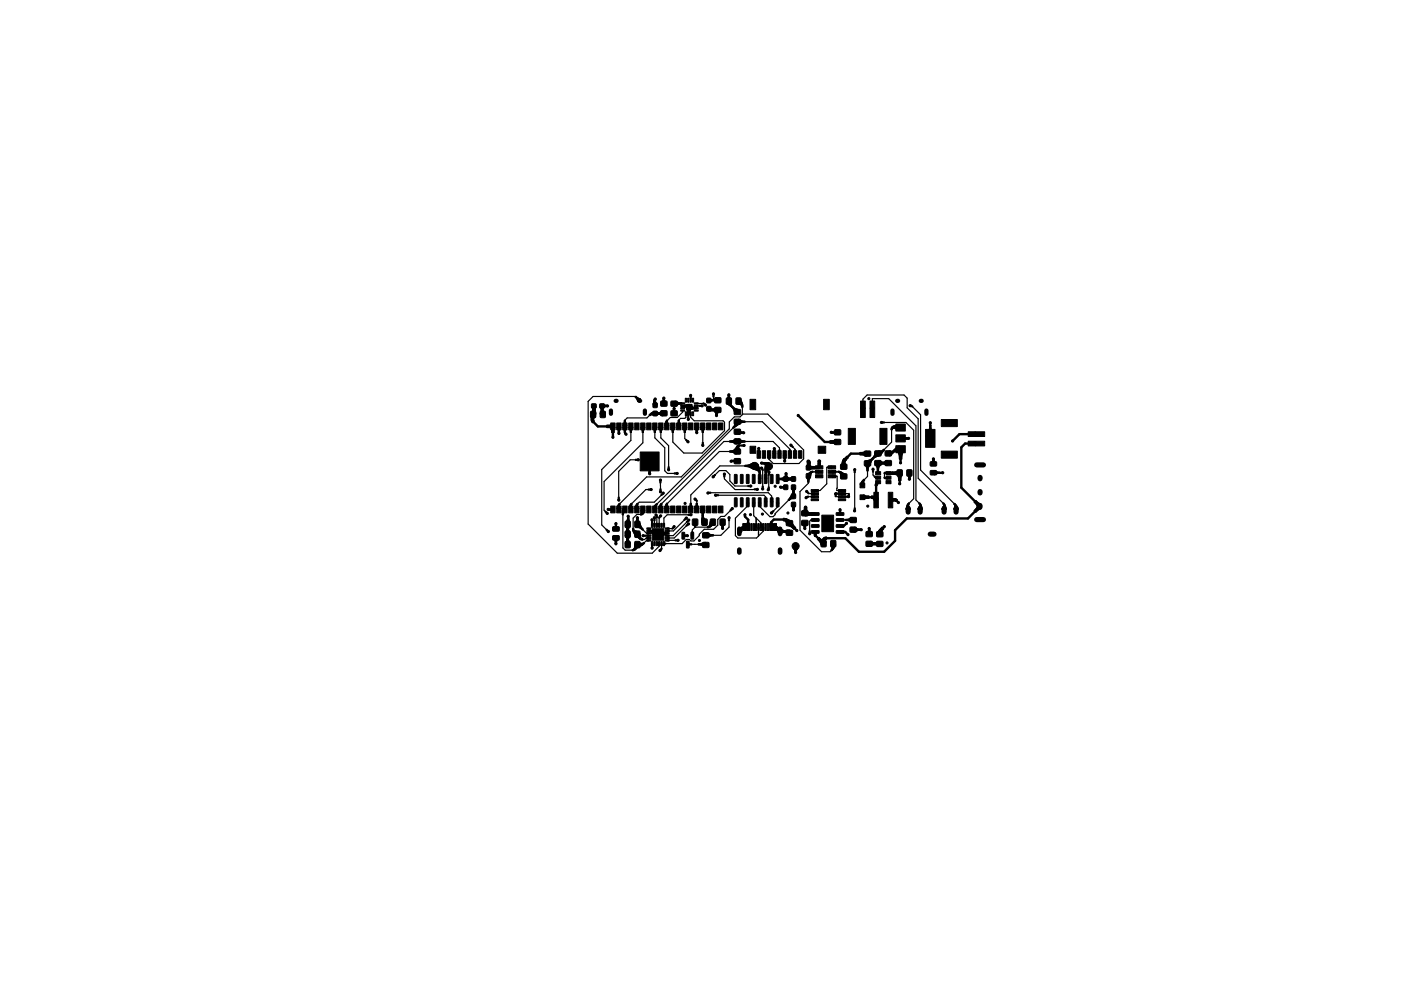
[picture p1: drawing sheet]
<svg xmlns="http://www.w3.org/2000/svg" width="297mm" height="210mm" viewBox="0 0 297 210" stroke-linecap="round" stroke-linejoin="round" font-family="sans-serif">
<path d="M129.5 87.1v.7M130.5 85h.2M135.5 85h.2M136.7 87.1v.7M189.2 87.1v.7M190.2 85h.2M195.2 85h.2M196.4 87.1v.7" fill="none" stroke="#000" stroke-width=".9"/>
<g fill="#000" stroke="#000" stroke-width=".21">
<path d="M125.9 85.9l.4 .4-.1 1.2h-.5l-.2-1.1zM125.8 87.6l.5 .6a1.07 1.07 0 0 0-.3 1.1l-.4 .4-.3-.6-.1-.9zM125.7 86.3h.5l.1 1.6-.6 .3-.3-.7a1.23 1.23 0 0 0 .3-1.2zM125.3 87.3h1v1.3h-1zM125.4 85.7h1v.8h-1zM127.6 85.9l.5 .4-.3 1.2h-.3l-.3-1.2zM127.5 86.3h.3l.1 .7 .3 .6-.3 .6-.7-.4zM127.4 86.1l.6-.3 .8 .2v.2l-.8 .3zM127.2 85.7h.9v.8h-.9zM127.3 87.3h1v1.3h-1zM128.2 86l.5-.1 .2 .2-.2 .2h-.5zM129.5 89.7h.9v1.5h-.9z"/>
<path d="M128.7 90.2l1-.1 .5 .4-.5 .4-1-.2zM129.9 90.2l.5 .5-.2 1.1h-.5l-.2-1.1zM130.8 89.7h.9v1.5h-.9zM131.2 90.2l.4 .5-.3 1.1h-.2l-.3-1.1zM131.1 91.3h.2l.1 .6-.2 .2-.2-.2zM132 89.7h1v1.5h-1zM132.4 89.2h.2l.3 1.1-.4 .4-.4-.4zM132.4 91.6h.2l.2 .6h-.3zM132.5 90.2l.4 .5-.3 1.1h-.2l-.3-1.1zM133.3 89.7h.9v1.5h-.9zM133.8 90.2l.4 .5-.3 1.1h-.3l-.3-1.1zM134.6 89.7h.9v1.5h-.9z"/>
<path d="M134.8 84.1l1 .5v.6h-.6l-.5-1zM134.7 97.4h.5l.2 .2-.2 .2-.5-.1zM135.7 95.9h4v4h-4zM135.8 89.7h1v1.5h-1zM136.3 90.2l.4 .5-.3 1.1h-.2l-.3-1.1zM137.1 89.7h.9v1.5h-.9zM137.7 97.2l.2 2.7-.1 .5-.1 .2-.2-.3zM137.6 99.9h.3v.5l-.1 .2-.3-.2zM138.4 89.7h.9v1.5h-.9zM138.5 87.3h.8v.9h-.8zM138.5 85.5h.8v.9h-.8zM137.6 88l1.1-.7 .4 .4-.4 .5a.7 .7 0 0 0-.9 0z"/>
<path d="M138.8 84.6l.2 .1a.94 .94 0 0 0 .3 1.1l-.4 .4-.4-.4 .1-.9zM138.8 90.2l.5 .5-.3 1.1h-.3l-.3-1.1zM138.7 84.7l.2-.2 .2 .3-.1 .5h-.2zM138.7 87.7l.4-.4 1.1 .3v.3l-1.1 .3zM139.6 89.7h1v1.5h-1zM140.1 90.2l.4 .5-.3 1.1h-.2l-.3-1.1zM139.1 87.6l.6-.1 .8-.3 .5 .5-.5 .5-1.4-.3zM140.7 84.3l.3 .3-.1 .5h-.3v-.6zM140.6 84.5h.3l.2 .7-.3 .7-.4-.7zM140.9 89.7h.9v1.5h-.9zM140.1 85.1h1.3v1h-1.3zM140.1 87.2h1.3v1h-1.3z"/>
<path d="M141.4 89.1l.2 .2a.77 .77 0 0 0 .2 1l-.4 .4-.4-.4zM141.6 99.1h.3l.1 .5-.2 .2-.2-.2zM142.2 89.7h.9v1.5h-.9zM142.6 90.2l.5 .5-.3 1.1h-.3l-.3-1.1zM142.8 86.6l.2 .1 .1 .4-.2 .8-.2-1zM142.7 86.7l.2-.1 .2 .2-.1 .5h-.2zM143.1 85.1l1.4 .4v.2l-.7 .1-.6 .3-.6-.4zM142.3 85.1h1.2v1.1h-1.2zM142.3 87.2h1.2v1h-1.2zM143.5 89.7h.9v1.5h-.9zM143.8 89.2h.2l.3 1.1-.4 .4-.4-.4zM144.3 87h.9v.2h-.9z"/>
<path d="M144.3 86.5h.9v.2h-.9zM144.3 86h.9v.2h-.9zM144.3 85.5h.9v.2h-.9zM144.7 89.7h1v1.5h-1zM145.2 90.2l.4 .5-.3 1.1h-.2l-.3-1.1zM145.3 84.5h.3v.8h-.3zM145.3 87.4h.3v.8h-.3zM145.4 93.4l.1-.2 .5 .3v.3h-.3zM145.6 85.8h1.1v1.1h-1.1zM145.8 84.5h.3v.8h-.3zM145.8 87.4h.3v.8h-.3zM146 89.7h.9v1.5h-.9z"/>
<path d="M145.8 88.4h.3v.5l-.2 .2-.2-.2zM145.8 87.9l.2-.2 .1 .1v.2zM144.6 86l1.6-.2 .2 .7-.7 .2-.5-.4-.4-.2-.2 .1 .1-.1zM146.3 84.5h.3v.8h-.3zM146.3 87.4h.3v.8h-.3zM145.6 86.3l.7-.2 .2 .7-.4 .4v.6h-.3zM145.6 86.3l.7-.2 .2 .7a1.28 1.28 0 0 0-.4 1.2l-.3-.1zM145.6 86.3l.7-.2 .2 .7-.4 .5-.2 .5h.2l-.1 .2-.1-.2-.1 .1zM146.4 83.8l.2 .2-.1 .5h-.2l-.1-.5zM145.6 86.4l.7-.3 .2 .7-.4 .5v.3zM145.9 86.2l.7-.2 .4 .4 .6 .1v.2l-1.4 .2zM146.8 84.5h.3v.8h-.3z"/>
<path d="M146.8 87.4h.3v.8h-.3zM147.2 85.5h.8v.2h-.8zM147.2 86h.8v.2h-.8zM147.2 86.5h.8v.2h-.8zM147.2 87h.8v.2h-.8zM147.3 89.7h.9v1.5h-.9zM147.7 90.2l.4 .5-.2 1.1h-.3l-.3-1.1zM147.6 91.2h.3v.5l-.2 .2-.2-.2zM148.5 89.7h1v1.5h-1zM148.3 86l.5-.1 .2 .2-.2 .2-.5-.1zM149 90.2l.4 .5-.3 1.1h-.2l-.3-1.1zM148.9 93.9h.2l.1 .5-.2 .2-.2-.2z"/>
<path d="M149.1 85.5l.5 .2v.3h-.2zM149.8 89.7h.9v1.5h-.9zM149.9 84.5h.8v.9h-.8zM149.9 86.3h.8v.9h-.8zM150.1 85l.5-.4 .7 .2v.2l-.6 .2zM150.1 86.6l.6-.1 .3 .3h.5v.3l-1.3 .1zM151.1 89.7h.9v1.5h-.9zM151.3 83.5l.2 .2-.1 .5h-.2l-.1-.5zM151.3 84.8l.4-.1 .7 .2-.7 .3-.4-.2zM150.6 86.8h.6l.7-.3 .6 .5-.6 .5-.7-.3-.6-.1zM151.8 87.5h.2l.1 .6-.2 .2-.2-.2zM151.6 87.2l.7-.5v.8l-.2 .2-.1 .5h-.2z"/>
<path d="M152.3 89.7h1v1.5h-1zM151.6 84.4h1.2v1h-1.2zM151.6 86.5h1.2v1h-1.2zM154 84.5h1v1.2h-1zM154.5 83.7l.2 .2v.5h-.3l-.1-.5zM154.4 83.8a.46 .46 0 0 1 .4 .6l.1 .3-.4 .7-.4-.7zM154.5 84.8l.6 .5-.1 .5 .4 .5-.2 .2-1.2-1.1zM155.1 97.7h.5v.3l-.5 .1-.2-.2zM155.1 86.4l.2-.2 .5 .4 .7 .3v.7h-.7l-.3-.7zM154.9 97.8l.4-.2 1.3 .2-1.5 .1zM155.7 97.3h1.3v1h-1.3zM155.7 95.3h1.3v1h-1.3z"/>
<path d="M156.1 84.5h1v1.2h-1zM154.7 93.5h.6l.8-.4 .5 .5-.5 .6-1.4-.4zM156 89.5l.6-.5 .7 .3 .6 .1v.2l-.6 .1-.7 .3zM156 93.6l.6-.5 .7 .4 .7 .1a.42 .42 0 0 1-.7 .3l-.7 .3zM154.7 95.7l.7-.1 .7-.3 .5 .5-.5 .5-.7-.3-.7-.1zM155.8 89.6l.6-.4 .4 .6-1.2 1-.2-.1 .4-.5zM155.7 91.1h1.3v1h-1.3zM155.7 93.1h1.3v1.1h-1.3zM155.7 86.9h1.3v1h-1.3zM155.7 89h1.3v1h-1.3zM156.1 91.5l.8-.2 .2 .3 .6 .1v.2l-1.2 .2zM156.3 94.6l.6-.2v.2a.54 .54 0 0 0-.1 .9l-.5 .6-.5-.6z"/>
<path d="M156.4 84.9h.7l.4 1.1v.4h-.2a.85 .85 0 0 0-.9-.8zM157.1 91.7l.5-.1 .2 .2-.2 .2-.5-.1zM157.1 94.4l.6-.1 .2 .2-.2 .2h-.6zM159 94.7h1.2v1.5h-1.2zM159 84.7h1.2v2.2h-1.2zM157.9 98.7l.9-.1 .9-.4 .7 .7-.7 .6-.9-.4-.9-.1zM159.8 98.6h.9l.5 1.4v.5h-.2a1.11 1.11 0 0 0-1.2-.9zM160.5 95.6h.7v1.6h-.7zM160.9 95l.2 .2-.1 .6h-.3v-.6zM160.7 95.5h.3l.2 .8-.3 .3-.3-.3zM161.4 98.2l.2-.2 .5 .1v.3h-.5zM161.6 95.6h.7v1.6h-.7z"/>
<path d="M161.4 99.2h.3l.1 .6h-.2zM161.5 98.1l1.5 .1 .3 1-1-.3a.76 .76 0 0 0-.8-.5zM162.7 95.6h.7v1.6h-.7zM163.1 96.3l.3 .3-.2 .8h-.3l-.1-.8zM162.3 98.7h1v.9l-.6 .3-.2 .8h-.3v-1.2zM163.8 95.6h.7v1.6h-.7zM164.2 95.1l.2 .2-.1 .5h-.3v-.5zM164 95.5h.3l.2 .8-.3 .3-.3-.3zM164.9 95.6h.7v1.6h-.7zM165.1 95.5h.3l.2 .8-.3 .3-.3-.3zM166 95.6h.7v1.6h-.7zM166.4 96.3l.3 .3-.2 .8h-.3l-.1-.8z"/>
<path d="M166.2 97.2h.3l.1 .5-.2 .2-.2-.2zM167.1 95.6h.7v1.6h-.7zM167.3 95.5h.3l.2 .8-.3 .3-.3-.3zM167.6 94.4h.3l.3 .4-.2 .2-.4-.4zM168.2 95.6h.7v1.6h-.7zM168.4 95.5h.3l.2 .8-.3 .3-.3-.3zM169.3 95.6h.7v1.6h-.7zM171 98.8h.8v.9h-.8zM171.4 97.7l.3 .3-.1 .7h-.5v-.7zM171.2 98.1l.4-.4 .2 .4v.9l-.4 .5-.4-.5 .3-.5zM171.2 99.2l.4-.4 1.1 .2v.5l-1.1 .1zM171.2 100.5l.9-.5h.3v.2a.95 .95 0 0 0-.6 .9h-.6z"/>
<path d="M173.5 94.7h1.6v1.5h-1.6zM172.8 100l.8-.2 .2 .3-.3 .3-.7-.2zM173.7 97.7l.3 .3-.1 .7h-.5v-.7zM172.8 99l.7-.1 .3 .2-.2 .4h-.8zM173.4 98.2l.5 .1 .1 .7-.3 .3-.3-.3zM172.9 99.8h1.6v.6h-1.6zM172.9 98.8h1.6v.7h-1.6zM174.6 84.7h1.2v2.2h-1.2zM175.5 99l.8-.1 .2 .2-.3 .3-.7-.1zM176.1 91.7l.2-.2 .6 .1v.2l-.6 .1zM176.2 100.1l.3-.3 .8 .2v.2l-.8 .2zM175.6 98.8h1.6v.7h-1.6z"/>
<path d="M175.6 99.8h1.6v.6h-1.6zM176 93.5l1.3-.2 .6 .5-.6 .5-1.3-.3zM176.2 91.8l.1-.2 .3 .1 .4-.1 .8 .1-1.2 .3zM177.7 100l.5 .1 .9 .4v.8h-.8a.83 .83 0 0 0-.6-1.1zM177 91.2h1.2v1h-1.2zM177 93.3h1.2v1h-1.2zM178.3 98.5h1.2v1h-1.2zM179 97.3l.3 .4a.83 .83 0 0 0 .1 1.1l-.5 .5-.5-.5 .2-1zM178.8 97.5l.4-.1-.1 1h-.5zM179 97.3l.5-.5 .4 .3-.5 .6h-.4zM179.9 90.9h1.5v3.4h-1.5zM181 99.7l.2-.2 .2 .2-.1 .6h-.2z"/>
<path d="M182.5 85.1h1v3.5h-1zM182.8 85.4h.3l.3 1.2-.4 .5-.5-.5zM183.3 97.8h1.3v1h-1.3zM183.3 95.7h1.3v1.1h-1.3zM182.3 96l1.4-.3 .5 .5-.5 .6-1.4-.3zM183.9 98l.5 .5-.3 .8-.1 .6h-.2l-.1-.6-.3-.8zM184.5 85.1h1v3.5h-1zM184.8 85.4h.3l.3 1.2-.4 .5-.5-.5zM185.1 99.4l.2 .2-.1 .6h-.2l-.1-.6zM183.8 97.7l.7-.1 .5-.5 .2 .2-.8 1.3-.7-.1zM186.1 98l.6 .5-.4 .7v.7h-.3l-.2-1a.35 .35 0 0 1-.2-.3 .35 .35 0 0 1 .3-.3zM186 99.5h.3l.2 .7-.3 .4-.3-.3z"/>
<path d="M185.6 96h.7v.7l-.7 .3-.5 .4-.2-.2 .4-.4zM185.9 98.2l.3-.3a.7 .7 0 0 1 .9 .2h.6v.3h-.6l-.7 .4zM186.6 90.9h1.5v3.4h-1.5zM185.5 95.7h1.3v1h-1.3zM185.5 97.7h1.3v1.1h-1.3zM186.8 89.6l.2-.2 .5 .1v.2l-.5 .1zM186.3 95.7h.6l.4-.4 .2 .2-1.1 1.2-.6-.5zM187.7 97.7h1.3v1.1h-1.3zM187.7 95.7h1.3v1h-1.3zM186.7 98.1h.6l.8-.4 .5 .5-.5 .6-.8-.4h-.6zM188.6 95.7a.76 .76 0 0 0 1-.2l.2 .1-1.2 1.1-.6-.5zM189.9 94.6h2v1.5h-2z"/>
<path d="M189.9 92.3h2v1.5h-2zM189.9 90h2v1.5h-2zM190.3 99.7h1v1.3h-1zM189.1 100.1h.8l.6-.2 .5 .4-.5 .6-1.4-.3zM189.1 90.6l1.5-.6 .7 .7-.7 .7a1.65 1.65 0 0 0-1.3-.5l-.1 .3h-.3zM189.8 95.2l.8-.6 .7 .7-.7 .7a.98 .98 0 0 0-1.4 .2l-.1-.2zM189.8 95.2l.8-.6 .7 .7-.7 .7-.7-.2-.7 .4-.1-.2zM190.9 94.9l.7 .7-.3 .8-.1 1h-.5l-.1-1-.3-.8zM190.6 93l.9-.5 .4 .3 .7 .1v.2l-.7 .1-.4 .3zM192.3 99.7h1v1.3h-1zM192 92.9l.5-.1 .2 .2-.2 .2-.5-.1zM192.8 86.1l.2-.2 .6 .3-.2 .2z"/>
<path d="M196.2 91.1h2v3.8h-2zM197.2 89.6l.2 .2v.5h-.3l-.1-.5zM197.1 90.2h.3l.1 1.1 .6 1.3-.9 .9-.9-.9a4.5 4.5 0 0 0 .8-2.4zM197.3 98h1.1l.2 .2v.6l-.2 .1h-1l-.2-.2zM197.9 97.2l.2 .3-.1 .5h-.2l-.1-.6zM197.8 97.4h.2l.2 .7-.3 .6-.3-.6zM197.7 100.3l.4-.4 1.2 .3v.2l-1.2 .3zM199.6 95.7h3.4v1.5h-3.4zM199.6 89h3.4v1.5h-3.4zM205.3 93.6h3.5v1h-3.5zM205.3 91.6h3.5v1h-3.5zM205.6 91.9l1.2-.2 .5 .4-.5 .5-1.2-.2z"/>
<path d="M205.6 93.9l1.2-.2 .5 .4-.5 .5-1.2-.2zM128.2 108.6l.2-.2 .4 .3v.3h-.3zM128.5 112.4l.1-.1 .5 .3v.3l-.3-.1zM128.8 108.1l.3-.2 .5 .1v.2l-.6 .1zM129.5 107.4h.9v1.4h-.9zM128.9 108.2l.1-.2h.5l.6 .1-.9 .2zM130.6 113.9l.4 .5-.3 1a.45 .45 0 0 1-.3-.7l-.2-.3zM130.6 111l.2 .2-.1 .5h-.2l-.1-.5zM130.5 111.1h.2l.1 .7-.2 .6-.2-.6zM130.5 114.8h.2l.1 .5-.2 .2-.2-.2zM130.8 107.4h.9v1.4h-.9zM129.9 111.8l1.3-.1 .1 .3v.6l-.2 .1h-1.1l-.1-.2z"/>
<path d="M129.9 113.7l1.3-.1 .1 .3v.6l-.2 .1h-1.1l-.1-.2zM131.1 105.5h.2l.1 .5-.2 .2-.2-.2zM131.3 106.8l.2 .2-.1 .3 .2 .6-.4 .4-.4-.4zM132 107.4h1v1.4h-1zM132.6 112.7h1v1.3h-1zM132.6 114.9h1v1.3h-1zM132.6 110.6h1v1.3h-1zM132.1 107.9h.6l-.1 .6-.3 .3-.1 .4h-.3zM133.2 109.4l.2 .2-.1 .5h-.2l-.1-.5zM133 113.9h.2l.1 .7 .3 .7-.5 .5-.5-.5 .3-.7zM133 111.7h.2l.1 .7 .3 .7-.5 .5-.5-.5 .3-.7zM133.3 107.4h.9v1.4h-.9z"/>
<path d="M133.1 109.6h.2l.3 1.5-.6 .4-.4-.6 .4-.6zM133.1 113.1l.3 .2a.69 .69 0 0 1-.1 1l-.1 .7h-.2l-.1-.8a.59 .59 0 0 1-.1-.9zM133.1 111l.3 .3a.69 .69 0 0 1-.1 .9l-.1 .7h-.2l-.1-.8a.59 .59 0 0 1-.1-.8zM133.8 106.8l.2 .1-.1 .4 .3 .6-.4 .4-.5-.4zM134.1 112.1h.2a.89 .89 0 0 0 1 .7v.8l-.7-.1-.4-.9zM134.6 112.7h1v1.3h-1zM134.6 114.9h1v1.3h-1zM134.6 110.6h1v1.3h-1zM134.6 107.4h.9v1.4h-.9zM135.1 106.8l.2 .1-.1 .4 .2 .6-.4 .4-.4-.4zM135.1 109.7l.2 .2v.6h-.3l-.1-.6zM135 109.8h.3v.7l.3 .4-.5 .6-.4-.6 .2-.4z"/>
<path d="M134.9 113.1l.8 .1a1.05 1.05 0 0 0 .5 1.1l.1 .3-.4-.1-.9-.6zM134.8 115.5l.6-.5 .3 .2a.62 .62 0 0 0 .8-.1l.2 .1-.2 .2-1.1 .7zM134.6 115.4l.7-.1 .1 .8-.3 .2a1.15 1.15 0 0 1-1 .5v-.2a.89 .89 0 0 0 .5-1.2zM134.9 111.1l.8-.1 .7 1.3-.2 .2-.5-.4-.7-.3zM135.8 107.4h1v1.4h-1zM136.3 107.9l.4 .4-.4 .8-.5 .2v-.3l.2-.2-.1-.5zM136.4 113.5h.6v.3l-.6 .1-.2-.2zM137.1 107.4h.9v1.4h-.9zM137.2 114.6h.4l-.1 .2h-.3zM137.2 113l.4 .1-.4 .2zM137.2 114l.4 .1-.4 .2zM137.2 113.5l.4 .1-.4 .2z"/>
<path d="M137.6 112.1l.1 .5h-.3zM137.5 112.6l.5-.1v.3zM137.5 112.2l.2-.1a.7 .7 0 0 0 .9 .5l1.4 1-1.7-.4-.1-.2a.83 .83 0 0 1-.8-.8zM137.4 112.2h.3l-.1 .5zM137.2 114.5h.8v.3h-.8zM137.2 114h.8v.3h-.8zM137.2 113.5h.8v.3h-.8zM137.2 113h.8v.3h-.8zM137.2 112.5h.8v.3h-.8zM137.2 112h.8v.3h-.8zM137.5 103.7h.5l.2 .2-.2 .2-.5-.1zM138.2 110.2l.2 .2v.5h-.3l-.1-.5z"/>
<path d="M138.3 115.3l.1 .4h-.3zM138.3 112.2h2.4v2.4h-2.4zM138.1 111l.3 .1v.8h-.3zM138.1 114.9h.3v.9l-.3-.1zM138.4 107.4h.9v1.4h-.9zM138.1 111.1h.3l-.1 .4zM138.1 115.7h.3l.1 .5-.2 .2-.2-.2zM138.7 109.7l.2 .2v.6h-.3l-.1-.5zM138.6 111l.3 .1v.8h-.3zM138.6 114.9h.3v.9l-.3-.1zM138.6 111.1h.3l-.1 .4zM139.2 106.9l.2 .1a.64 .64 0 0 0-.1 .9l-.5 .4-.4-.4z"/>
<path d="M139 109.2h.3l.1 .6h-.2zM139.1 111l.3 .1v.8h-.3zM139.1 114.9h.3v.9l-.3-.1zM139.1 111.1h.3l-.1 .4zM139.6 107.4h1v1.4h-1zM139.8 115.3l.1 .4h-.3zM139.6 111l.3 .1v.8h-.3zM139.6 114.9h.3v.9l-.3-.1zM139.6 111.1h.3l-.1 .4zM140 101.7l.2 .2-.1 .6h-.2l-.1-.6zM139.9 109.4h.2v.2l-.2 .3h-.3zM139.9 103.7l.3 .1v.5l-.2 .2-.2-.2z"/>
<path d="M140.2 106.8l.2 .1-.2 .4 .3 .6-.4 .4-.4-.4zM140.3 115.3l.1 .4h-.3zM140.1 111l.3 .1v.8h-.3zM140.1 114.9h.3v.9l-.3-.1zM139.8 116.6l.3-.3h.3l-.3 .6h-.3zM138.9 113.5l1.6-.8 .9 .3v.3h-.4l-.3 .3zM140.4 104.6l.3-.1v.3l-.4 .4-.2-.2zM140.7 115.3l.5-.1v.2zM140.6 111l.3 .1v.8h-.3zM140.6 114.9h.3v.9l-.3-.1zM140.6 111.1h.3l-.1 .4zM140.9 107.4h.9v1.4h-.9z"/>
<path d="M141 113l.5 .1-.5 .2zM141.4 106.7l.2 .2a.87 .87 0 0 0 .2 1l-.4 .4-.4-.4zM141.4 112.6l.4-.1 .1 .3zM141.4 113.6l.4-.1 .1 .3zM141.4 112.1l.4-.1 .1 .3zM141.4 114.6l.4-.1 .1 .3zM141.4 114.1l.4-.1 .1 .3zM141 112h.8l.1 .3h-.8zM141 112.5h.8l.1 .3h-.8zM141 113h.8l.1 .3h-.8zM141 113.5h.8l.1 .3h-.8zM141 114h.8l.1 .3h-.8z"/>
<path d="M141 114.5h.8l.1 .3h-.8zM142.2 107.4h.9v1.4h-.9zM142.7 111.7h.3v.2l-.5 .4zM143.5 107.4h.9v1.4h-.9zM143 100.3l.5-.1 .2 .2-.2 .2h-.5zM143.1 114.5l.6-.1 .2 .2-.2 .2h-.5zM144.7 107.4h1v1.4h-1zM144.7 113.7l.3-.3 .7 .1v.3l-.7 .1zM144.6 113h.6l-.1 1.4-.5-.1zM145.3 109.8h.3v.3l-.4 .3-.2-.2zM145.1 113.5h.6l.2 .2-.2 .2-.6-.1zM145.8 111.1h.3l-.1 .3-.4 .3-.2-.2z"/>
<path d="M145.9 115.3l.8 .1v.2l-.7 .2-.3-.2zM145.6 114.8l.5 .1-.1 1.4-.5-.1zM146 107.4h.9v1.4h-.9zM145.8 110.3h.3v.2l-.4 .3-.2-.1zM145.9 109.1l.5-.1 .2 .2-.2 .2-.5-.1zM146.3 106.8h.3l.3 1.1-.4 .4-.5-.4zM146.7 112.8h.2l.1 .7-.2 .3-.3-.3zM146.5 113h.6l-.1 1.4-.5-.1zM147.3 107.4h.9v1.4h-.9zM147.4 110.5l.3 .8-.2 .5h-.3l-.1-.5zM147.3 105.8h.3l.3 .5-.6-.2zM147.6 106.8h.3l.2 1.1-.4 .4-.4-.4z"/>
<path d="M146.8 110.2h1.1v1.2h-1.1zM148.5 107.4h1v1.4h-1zM149 107.9l.4 .4-.3 1.1h-.2l-.3-1.1zM148.9 109.2h.2l.1 .7 .4 .4v.7l-.8-.1zM148 115.4l1.5-.3 .4 .6-.3 .2a.54 .54 0 0 1-.8-.1l-.8-.2zM149.8 107.4h.9v1.4h-.9zM149.4 113.6l.5-.5 .7 .3h.6v.3l-.6 .1-.7 .3zM148.8 110.2h1.1v1.2h-1.1zM149 113.1h1.3v1h-1.3zM149 115.1h1.3v1h-1.3zM150.1 104.4h.6v.3l-.5 .1-.2-.2zM151.1 107.4h.9v1.4h-.9z"/>
<path d="M150.6 110.6h.8l-.1 .7-.9 .6-.4 .1v-.3a.47 .47 0 0 0 .5-.5zM151.1 101l.4-.3 .2 .1-.3 .5h-.3zM150.7 110.2h1v1.2h-1zM151.6 105.1l.2-.2h.5v.3l-.5 .1zM152.3 107.4h1v1.4h-1zM153.2 110.5l.4 .7-.3 .9h-.2l-.3-.9zM153.1 111.5h.2l.1 .5-.2 .2-.2-.2zM153.6 100.5l.2 .2-.1 .5h-.2l-.1-.5zM152.7 110.2h1v1.2h-1zM154.6 109.7l.2 .2-.1 .6-.3-.1v-.5zM155.1 107.8h.2v.3l-.4 .3-.2-.1zM155.7 105.6l.6 .1-.1 1.8h-.5z"/>
<path d="M155.7 100.7h.6l-.1 1.9-.5-.1zM157 105.6l.5 .1v1.8h-.5zM157 100.7h.5v1.9l-.5-.1zM157.6 111.6l.4 .2-.2 .3-.5 .3-.2-.2zM156.6 112.3l.8-.6h.4v.2a.95 .95 0 0 0-.6 1h-.6zM157.5 111.1h.6v1.4h-.6zM158.3 105.6l.5 .1-.1 1.8h-.5zM158.3 100.7h.5l-.1 1.9-.5-.1zM158.5 106.4l.3 .3-.2 .8-.3-.8zM158.4 111h.5v.7l-.3 .3-.2-.3zM158.3 111.1h.6v1.4h-.6zM158.6 103l.5-.1 .2 .2-.2 .2-.5-.1z"/>
<path d="M159.2 111.1h.3v1.4h-.3zM159.5 105.6l.6 .1-.1 1.8h-.5zM159.5 100.7h.6l-.1 1.9-.5-.1zM159.8 106.4l.3 .3-.2 .7h-.2l-.2-.7zM159.7 111.1h.3v1.4h-.3zM160.2 111.4h.2l-.1 .5zM160.2 111.1h.3v1.4h-.3zM160 103.7l.5-.1 .2 .2-.2 .2h-.5zM160.8 111.8l.1 .4h-.2zM160.8 105.6l.6 .1-.1 1.8h-.5zM160.8 100.7h.6l-.1 1.9-.5-.1zM160.7 111.1h.3v1.4h-.3z"/>
<path d="M161.1 106.4l.2 .3-.1 .7h-.3l-.1-.7zM160.9 100.8h.3l.1 .7-.2 .3-.3-.3zM161.2 111.4h.2l-.1 .5zM161.2 111.1h.3v1.4h-.3zM161.6 103.1h.2l.1 .6-.2 .2-.2-.2zM161.8 111.8l.1 .4h-.2zM161.7 111.1h.3v1.4h-.3zM162.1 105.6l.5 .1-.1 1.8h-.4zM162.1 100.7h.5l-.1 1.9-.4-.1zM162.2 105.7h.3l.1 .7-.3 .3-.2-.3zM162.2 100.8h.3l.1 .7-.3 .3-.2-.3zM162.2 111.1h.3v1.4h-.3z"/>
<path d="M162.7 111.1h.3v1.4h-.3zM162.8 100.2l.3-.1 .1 .2-.1 .5h-.2zM162.9 103.3h.2v.6l-.3 .1zM163.4 105.6l.5 .1-.1 1.8h-.5zM163.4 100.7h.5l-.1 1.9-.5-.1zM163.5 105.7h.2l.2 .7-.3 .3-.3-.3zM163.3 111h.5v.7l-.3 .3-.2-.3zM163.2 111.1h.6v1.4h-.6zM163.5 108.6l.4-.3 .2 .2-.3 .4h-.3zM164.4 111.7l.4 .1 .8 .5v.6h-.7a.97 .97 0 0 0-.5-1zM164.2 111.8l.3-.2 .6 .6-.2 .2-.6-.3zM164 111.1h.6v1.4h-.6z"/>
<path d="M164.6 105.6l.6 .1-.1 1.8h-.5zM164.6 100.7h.6l-.1 1.9-.5-.1zM164.9 106.4l.2 .3-.1 .7h-.2l-.2-.7zM164.7 101.6l.3-.2 .7 .1v.2l-.7 .2zM165.1 112.7l.5-.4 1.2 .3v.3l-1.2 .3zM165.4 103.3l.2-.1h.5v.3l-.5 .1zM166.1 110h.5l1 .5v.7h-.8a.76 .76 0 0 0-.7-.7zM166.6 100.4l.3 .2-.1 .5h-.3v-.5zM165.4 103.4l.2-.1 .5-.1 .7 .2-1 .2zM166.5 100.5h.3l.2 .9-.5 .5-.2-.6zM166.2 101.2h.8v.9h-.8zM166.2 102.9h.8v.9h-.8z"/>
<path d="M165.3 101.5l1.1-.3 .4 .4-.4 .4-1.1-.3zM166.3 101.6l.5-.4 1.1 .3v.2l-1.1 .3zM165.9 112.6l1.5-.1 .2 .7-.7 .1-.4-.4h-.6zM167.2 110.8h.7l.8 1.1-.4 .4-1.1-.8zM166.8 110.5h1.2v1h-1.2zM166.8 112.5h1.2v1h-1.2zM166.9 101.5l1.1-.3 .5 .4-.5 .4-1.1-.3zM168.2 106.8l.4 .6-.2 .8a.39 .39 0 0 1-.4-.6l-.1-.2zM168.2 103.1l.5 .5-.3 1.1h-.3l-.3-1.1zM168.1 107.6h.3v.5l-.2 .2-.2-.2zM168.1 104h.3l.3 1.1-.5 .4-.4-.4zM167.9 105l.5 .2-.2 .6-.5 .1-.4 .3-.2-.2z"/>
<path d="M167.8 101.2h.8v.9h-.8zM167.8 102.9h.8v.9h-.8zM167.8 104.8h.8v1h-.8zM167.8 106.6h.8v.9h-.8zM168.7 115.5l.4 1-.3 .7h-.2l-.3-.7zM168.6 116.6h.2l.1 .5-.2 .2-.2-.2zM170.6 110.7l.4 .7-.2 .7h-.3l-.2-.7zM170.5 111.5h.3v.5l-.2 .3-.2-.3zM170.5 107.6h.5l.2 1.1-.6 .5-.3-.8zM170 108.4h1.3v1h-1.3zM170 110.4h1.3v1.1h-1.3zM170.4 108.8l.6-.3 .5 .3h.7v.5l-1.5 .2z"/>
<path d="M171 100.5h.8v.9h-.8zM171 104.2h.2l.4 .4-.2 .2-.4-.3zM170.8 105.4l.6-.1v.2l-.3 .2h-.3zM171.4 100.7l.4 .5-.3 1.1h-.2l-.3-1.1zM171.5 112.6h.3l.1 .6-.2 .2-.2-.3zM172 105.8h1.5v.4h-1.5zM172 105.2h1.5v.4h-1.5zM172 104.5h1.5v.4h-1.5zM172 103.9h1.5v.4h-1.5zM172.2 105.2h.5l.2 .2-.2 .2-.5-.1zM172.2 104.6l.5-.1 .2 .2-.2 .2h-.5zM172 108.8h.7l.3 .3-.3 .2h-.7z"/>
<path d="M172 110.2l.7-.1 .3 .2-.3 .3-.7-.2zM172.7 104.1l.1-.2h.5v.3l-.5 .1zM172.8 112.7l.3 .3v.5l-.3 .3-.2-.8zM173.3 114.4l.4-.4 1.1 .8v.7h-.7zM172.1 112.6h1.5l.1 .5-1.6 .1zM172.1 111.3h1.5l.1 .5-1.6 .1zM172.1 110.1l1.5-.1 .1 .5-1.6 .1zM172.1 108.8h1.5l.1 .5h-1.6zM172.9 100.7h1.6v.7h-1.6zM174.1 114.7h1v1.3h-1zM174.6 114.2l.6-.3v.5a.44 .44 0 0 0-.1 .7l-.5 .5-.5-.5zM176.2 101l.3-.2 .8 .1v.3l-.8 .1z"/>
<path d="M176.7 115.1l.5 .5-.7 1.1-.2 .2-.1-.2a.82 .82 0 0 0 0-1.1zM174.2 109.3h2.5v3.5h-2.5zM175.6 100.7h1.6v.7h-1.6zM176.2 114.7h1v1.3h-1zM177.2 104.5l.6 .1v.2l-.5 .1-.2-.1zM177.2 104.6l.2 .2-.1 .5h-.3v-.5zM177.7 103.9h1.6v.4h-1.6zM177.7 104.5h1.6v.4h-1.6zM177.7 105.2h1.6v.4h-1.6zM177.7 105.8h1.6v.4h-1.6zM178.1 108l.2 .2-.1 .6h-.2l-.1-.6zM178 108.2h.2l.2 .7-.3 .3-.3-.3z"/>
<path d="M178.2 110.1l.7 .1v.2l-.7 .2-.2-.3zM178 112.9l.2-.3h.7v.5h-.7zM178 111.6l.3-.3 .7 .4-.8 .2zM178 112.9l.3-.3 .4 .1v.3l-.4 .1zM178 104.6l.4-.1 .2 .2-.2 .2-.4-.1zM178 104l.4-.1 .2 .2-.2 .2-.4-.1zM178 105.3l.4-.1 .2 .2-.2 .2-.4-.1zM178.3 100.6h1.2v1h-1.2zM178.4 105.4l.2-.2 .5 .1v.2l-.5 .1zM178.4 104.7l.2-.2 .5 .1v.2l-.5 .1zM177.3 108.8h1.5l.1 .5h-1.5zM177.3 110.1l1.5-.1 .1 .5-1.5 .1z"/>
<path d="M177.3 111.3h1.5l.1 .5-1.5 .1zM177.3 112.6h1.5l.1 .5-1.5 .1zM179.3 111h.2v.2l-.4 .4-.2-.2zM179.8 104.8l.2-.1 .1 .1v.5l-.2 .2-.2-.2zM179.3 105.3l.5-.1 .2 .2-.2 .2-.5-.1zM180.3 111.9h1.2v1h-1.2zM180.3 109.8h1.2v1h-1.2zM179.3 110.2l.6-.1 .7-.3 .6 .5-.6 .5-.7-.3-.6-.1zM180.6 112.4l.6-.5 .7 .3 .6 .1v.2l-.6 .1-.8 .3zM181.1 107.8h.2l.1 .5-.2 .2-.2-.2zM182.3 102.5h1v1h-1zM182.3 105h1v1h-1z"/>
<path d="M182 112.3l.5-.1 .2 .2-.2 .2-.5-.1zM182.6 105.5l.5-.4 1.1 .1v.5l-1.1 .2zM183.1 101.7l.2 .1a.7 .7 0 0 0 0 1l-.5 .4-.4-.4zM183.7 114.9h1.2v1h-1.2zM183.7 112.8h1.2v1h-1.2zM184.3 112l.2 .2-.1 .6h-.2l-.1-.6zM184.2 112.1h.2l.2 .8-.3 .7-.4-.7zM184 115.4l.5-.5 .8 .3h.6v.3l-.6 .1-.8 .3zM184.8 105.2l.6 .1 .6 .4-.1 .6-1.1-.6zM184.8 115.2h.5l.2 .2-.2 .2-.5-.1zM185.5 101l.3 .1h.2l.3 .3-.3 .2-.7-.4zM185.3 115.4l.2-.2h.5v.3l-.5 .1z"/>
<path d="M185.7 102h1v.6h-1zM185.7 101h1v.7h-1zM185.7 100.1h1v.6h-1zM185.5 104.8h.5l.2 1.1-.4 .4-.5-.4zM185.3 104.4h.9v3.3h-.9zM185.9 102.2h.4v.4l-.3 .4h-.5zM184.9 115.2l1.4-.3 .5 .5-.5 .5-.8-.3-.6-.1zM185.9 112.8h1.3v1.1h-1.3zM185.9 114.9h1.3v1h-1.3zM186.6 112.2l.4-.4 .4 .4a.71 .71 0 0 0-.4 .9l-.5 .5-.5-.5zM187.9 100.1h1v.6h-1zM187.9 101h1v.7h-1z"/>
<path d="M187.9 102h1v.6h-1zM187.5 100.3l.7-.2 .3 .3-.3 .3-.5-.4-.3 .2zM187.4 101.3l.3 .1 .5-.3 .3 .2-.3 .3-.7-.1zM188.2 100.4l.3-.3h.8v.6h-.8zM188.6 106.1l.4-.4 .9 .1 .4 .3-.4 .3a.67 .67 0 0 0-.9 .1zM188.3 104.4h1v3.3h-1zM190.7 100.1l.6 .5-.3 1.4-.5-.1-.3-1.3zM192.6 106.7l.2 .2a1 1 0 0 0 .2 1.1l-.4 .5-.5-.5 .2-.9zM192.8 100.1l.4 .6-.2 .4a.39 .39 0 0 1-.3 .6l-.3-.9zM192.7 101h.2v.2a.24 .24 0 0 1 .1 .4 .24 .24 0 0 1-.4 0zM195 106.7l.3 .4 .3 .9-.5 .5-.5-.5 .1-.1a.75 .75 0 0 0 .1-1zM197.3 99.9l1.1-.1 .2 .3v.5l-.2 .2h-1l-.2-.3z"/>
<path d="M199.2 100.2l.6-.1 .2 .2-.2 .2-.6-.1zM200.1 106.7l.3 .4 .3 .9-.5 .5-.5-.5v-.1a.75 .75 0 0 0 .2-1zM202.2 107l.2-.2 .1 .1 .7 1.1-.5 .5-.5-.5a.74 .74 0 0 0 0-1zM206.9 106.2l1.1 .7v.7h-.7l-.8-1.1zM207.3 107.3l.7-.1v.7l-1.1 .8-.4-.4z"/>
<circle cx="128.8" cy="86.1" r=".23"/>
<circle cx="129.9" cy="92.8" r=".23"/>
<circle cx="131.2" cy="92" r=".23"/>
<circle cx="132.7" cy="92.1" r=".22"/>
<circle cx="135.3" cy="97.6" r=".23"/>
<circle cx="138.9" cy="84.7" r=".23"/>
<circle cx="140.8" cy="84.5" r=".23"/>
<circle cx="141.8" cy="99.7" r=".22"/>
<circle cx="142.9" cy="86.7" r=".23"/>
<circle cx="145.9" cy="93.7" r=".23"/>
<circle cx="145.9" cy="89" r=".23"/>
<circle cx="146.4" cy="83.9" r=".22"/>
<circle cx="147.7" cy="91.8" r=".22"/>
<circle cx="148.9" cy="86.1" r=".23"/>
<circle cx="149" cy="94.5" r=".23"/>
<circle cx="149.6" cy="85.9" r=".23"/>
<circle cx="151.3" cy="83.6" r=".22"/>
<circle cx="151.9" cy="88.2" r=".23"/>
<circle cx="154.5" cy="83.8" r=".22"/>
<circle cx="155" cy="97.9" r=".23"/>
<circle cx="157.7" cy="91.8" r=".23"/>
<circle cx="157.8" cy="94.5" r=".23"/>
<circle cx="160" cy="98.9" r=".75"/>
<circle cx="160.9" cy="95.1" r=".23"/>
<circle cx="161.5" cy="99.3" r=".23"/>
<circle cx="161.5" cy="98.2" r=".22"/>
<circle cx="163" cy="98.9" r=".75"/>
<circle cx="164.2" cy="95.2" r=".22"/>
<circle cx="166.4" cy="97.8" r=".23"/>
<circle cx="167.7" cy="94.4" r=".23"/>
<circle cx="169.2" cy="88.1" r=".23"/>
<circle cx="171.4" cy="97.9" r=".3"/>
<circle cx="173.7" cy="97.9" r=".3"/>
<circle cx="176.2" cy="91.7" r=".23"/>
<circle cx="179.1" cy="97.6" r=".3"/>
<circle cx="181.2" cy="99.6" r=".22"/>
<circle cx="184.2" cy="84.6" r=".23"/>
<circle cx="185.1" cy="99.5" r=".23"/>
<circle cx="186.9" cy="89.6" r=".23"/>
<circle cx="190.9" cy="98.2" r=".23"/>
<circle cx="192.6" cy="93" r=".23"/>
<circle cx="192.9" cy="86.1" r=".23"/>
<circle cx="197.2" cy="89.7" r=".23"/>
<circle cx="197.9" cy="97.4" r=".23"/>
<circle cx="202" cy="93.6" r=".23"/>
<circle cx="128.8" cy="108.9" r=".23"/>
<circle cx="128.9" cy="108.1" r=".23"/>
<circle cx="129" cy="112.8" r=".23"/>
<circle cx="130.6" cy="115.4" r=".23"/>
<circle cx="130.6" cy="111.1" r=".23"/>
<circle cx="131.2" cy="106.1" r=".23"/>
<circle cx="133.2" cy="109.5" r=".23"/>
<circle cx="135.1" cy="109.8" r=".23"/>
<circle cx="136.3" cy="113.7" r=".23"/>
<circle cx="137.8" cy="100.5" r=".23"/>
<circle cx="138.1" cy="103.9" r=".22"/>
<circle cx="138.2" cy="110.3" r=".23"/>
<circle cx="138.3" cy="116.3" r=".23"/>
<circle cx="138.7" cy="109.8" r=".22"/>
<circle cx="138.8" cy="112.7" r=".23"/>
<circle cx="138.9" cy="114" r=".23"/>
<circle cx="139.1" cy="109.3" r=".23"/>
<circle cx="139.9" cy="116.8" r=".22"/>
<circle cx="140" cy="101.8" r=".23"/>
<circle cx="140" cy="104.4" r=".23"/>
<circle cx="140.1" cy="109.4" r=".23"/>
<circle cx="140.1" cy="113.9" r=".23"/>
<circle cx="140.1" cy="112.8" r=".23"/>
<circle cx="140.6" cy="104.6" r=".22"/>
<circle cx="142.9" cy="111.7" r=".23"/>
<circle cx="143.6" cy="100.4" r=".22"/>
<circle cx="143.8" cy="114.6" r=".23"/>
<circle cx="145.2" cy="106.8" r=".23"/>
<circle cx="145.5" cy="109.9" r=".23"/>
<circle cx="145.8" cy="113.7" r=".23"/>
<circle cx="146" cy="111.1" r=".23"/>
<circle cx="146" cy="110.3" r=".23"/>
<circle cx="146.5" cy="109.2" r=".22"/>
<circle cx="147.3" cy="105.9" r=".23"/>
<circle cx="148.3" cy="114.7" r=".23"/>
<circle cx="150.1" cy="104.6" r=".22"/>
<circle cx="151.2" cy="101.2" r=".23"/>
<circle cx="151.7" cy="105.1" r=".23"/>
<circle cx="153.2" cy="112.1" r=".23"/>
<circle cx="153.6" cy="100.6" r=".23"/>
<circle cx="154.6" cy="109.8" r=".23"/>
<circle cx="155.3" cy="107.9" r=".22"/>
<circle cx="157.9" cy="109.2" r=".23"/>
<circle cx="159.1" cy="109.2" r=".23"/>
<circle cx="159.2" cy="103.1" r=".23"/>
<circle cx="160.6" cy="103.8" r=".23"/>
<circle cx="161.6" cy="109.1" r=".22"/>
<circle cx="161.7" cy="103.8" r=".23"/>
<circle cx="162.9" cy="103.9" r=".23"/>
<circle cx="163.1" cy="100.2" r=".23"/>
<circle cx="163.6" cy="108.8" r=".22"/>
<circle cx="164.3" cy="103.2" r=".23"/>
<circle cx="165.5" cy="103.3" r=".23"/>
<circle cx="166.7" cy="100.5" r=".22"/>
<circle cx="167.1" cy="108.8" r=".22"/>
<circle cx="168.2" cy="108.2" r=".22"/>
<circle cx="168.7" cy="115.9" r=".75"/>
<circle cx="168.7" cy="117.2" r=".23"/>
<circle cx="168.9" cy="112.6" r=".23"/>
<circle cx="170.6" cy="112.1" r=".23"/>
<circle cx="170.8" cy="107.6" r=".23"/>
<circle cx="170.9" cy="105.6" r=".23"/>
<circle cx="171" cy="104.3" r=".23"/>
<circle cx="171.7" cy="113.3" r=".23"/>
<circle cx="177.2" cy="104.7" r=".23"/>
<circle cx="178.1" cy="108.1" r=".22"/>
<circle cx="179.5" cy="111" r=".23"/>
<circle cx="179.8" cy="113.4" r=".23"/>
<circle cx="179.9" cy="105.4" r=".22"/>
<circle cx="181.2" cy="108.4" r=".23"/>
<circle cx="182.6" cy="112.4" r=".23"/>
<circle cx="184" cy="107.4" r=".23"/>
<circle cx="184.3" cy="112.1" r=".22"/>
<circle cx="185.4" cy="115.4" r=".22"/>
<circle cx="187.5" cy="111.7" r=".23"/>
<circle cx="188.1" cy="115.2" r=".23"/>
<circle cx="190.5" cy="106.6" r=".23"/>
<circle cx="190.8" cy="102.7" r=".23"/>
<circle cx="192.8" cy="101.7" r=".23"/>
<circle cx="199.9" cy="100.3" r=".22"/>
</g>
<path d="M156.8 112.2v1.1M156.8 116.6v.6M165.4 112.2v1.1M165.4 116.6v.6" fill="none" stroke="#000" stroke-width="1"/>
<path d="M207.1 98.6h1.4M192.6 107.8v.8M195.1 107.8v.8M197.2 113.3h.8M200.2 107.8v.8M202.7 107.8v.8M207.1 110.2h1.4M207.8 101.3v.3M207.8 104.3v.3M207.8 107.3v.3" fill="none" stroke="#000" stroke-width="1.1"/>
<g fill="none" stroke="#000" stroke-width=".51">
<path d="M125.9 86.1v1.6l-.1 .2v1.6l1 1h3.1v2.3M169.2 88.1l5.7 5.7h2.7M171.4 97.9h.1M173.7 97.9l-.1 1.3h-2.2v-1.3M173.7 97.9h.1M183.9 96.2h-3.5l-1.5 1.6v1.2M190.9 98.2h.1M190.9 95.3v2.9M207 92.1h-3.6l-1.4 1.5M207 94.1h-2.4l-.8 .8v8.6l4 3.9-2.6 2.6h-12.9l-2.5 2.5v2.3l-2.3 2.3h-5.4l-2.9-2.9h-4.3l-.3 .3v.8l-1.7-1.7v-.7M157.9 109.2v.4l.7 .7M158.6 110.3v1.5"/>
<path d="M158.6 110.3h.1M163.5 111.8v-1l.6-.6h2.5l2.3 2.4M168.9 112.6h.1M170.8 107.6v1.1l-.2 .2 .2 .2h2.1M178.1 112.9h1.1l.6 .5M186.2 102.3l-.4 .4v3.4v-.2l-.4-.4h-2.6M187.5 111.7l-1 1v.6M188.4 100.4l2.4-.1v2.4M188.8 106.1h1.2l.5 .5M190.8 102.7h.1"/>
</g>
<g fill="none" stroke="#000" stroke-width=".25">
<path d="M125.9 87.8l-.1 .1M128.8 86.1h-1.1v1.7l.1 .1M131.2 90.5v1.5M131.2 92h.1M133.8 90.5v2.9l-6.2 6.2v11.8l1.4 1.4M135.3 97.6h-1.7l-2.4 2.4v6.1M135.6 85l-.9-.9h-9l-1 1.1v26l6.2 6.2h7.4l1.5-1.5v-.6M136.3 90.5v3.4l-8.2 8.3v6.1l.7 .6M137.7 97.9l.1 2.6M138.8 90.5v2.4l2.1 2.1v4.9l.6 .5h2.1M138.9 84.7v1.3M138.9 84.7h.1"/>
<path d="M140.1 90.5v2.4l1.7 1.7v5.1M140.8 87.7h-2.7l-.9 1h-4.2l-.5 .5v2.7l.2 .2M140.8 84.5v1.1M142.9 86.7v1M144.7 86.1h1.2l.5 .5h1.2M144.7 87.1v.3l-1.1 1.2h-1.5l-.7 .7v1.2M144.7 85.6h-1.8M145.2 90.5v2.6l.7 .6M145.4 87.8v.7l-.2 .3h-.9l-.4 .3v1.4M146 86.6l-.1 1.2M146.2 86.3l-.3 .3v2.4M146.4 83.9v1h.5"/>
<path d="M146.4 87.8v.7l.8 .8h6.1l.3 .3v1.8l-4.7 4.7h-3.9l-2.4-2.3v-3.3M147.6 86.1h1.3M147.6 85.6h1.6l.4 .3M147.7 90.5v1.3M148.9 86.1h.1M149 94.5h.1M149 90.5v4M150.3 86.7l.2 .3h1.7M151.3 83.6v1.3M151.9 87v1.2M152.2 84.9l-1.9 .1M154.5 83.8v1.8l1.8 1.8"/>
<path d="M156.3 93.6l.1 .1M156.3 93.6v.1M156.3 91.6l.3 .2h1.1M156.3 97.8l-1.3 .1M156.6 85.1l.8 .8v2.1M157.7 94.5h-1l-.4 .4v.9h-3.8l-11.1 11.1v1.2M157.8 94.5h-.1M160.9 95.1h.1M160.9 95.1v1.3M161.5 99.3l.2 .2v4.3M161.5 98.2h.9l.6 .7-.7 .7v2M162.6 99.4h.1"/>
<path d="M163.1 96.4v1.1l.8 .8h5.5l1-.9v-1.9l-7.6-7.6h-5.3l-.6 .5h-1.2l-1.1 1.1v1.5l-10.2 10.2h-7.3l-5.9 5.8M164.2 95.2v1.2M165.3 96.4v-1.4l-1.4-1.3h-10.4l-13.4 13.3v1.1M166.4 96.4v1.4M167.5 96.4v-1.1l-5.9-5.8h-5.3v.4l-17.5 17.5v.7M167.7 94.4l.9 .9v1.1M176.2 91.7h.1M176.2 91.7h1.4M176.4 99.1h-1.1v3.6l-1.4 1.4h-1.1M181.2 99.6v8.8M181.2 99.6h.1M183 86.8v-2.1l.8-.9h7.9l.6 .7v2l2.4 2.4v12.6l5.5 5.5v1.2"/>
<path d="M185 86.8v-2.2h3.4l5.8 5.7v15.8l.9 .9v1.2M185.1 99.5v1.3l.6 .5h.5M186.1 98.2h2.2M186.1 98.2v.1M186.1 98.3l.1 2.1M186.9 89.6h.1M186.9 89.6h5.2l1.6 1.7v14.5l-1.1 1.2v1.2M188.3 96.2h.1M190.9 95.3h-1l-.9 .9h-.7M190.9 90.7h-1.4l-.5 .5v2.6l-2.4 2.4h-.5l-2.2 2.1v2.8l-1.1 1.1v.8M190.9 98.1h.1M190.9 93h1.7"/>
<path d="M192.9 86.1h.4l1.9 1.9v11.7l7.5 7.6v.9M197.2 89.7h.1M197.2 89.7v3.3M197.9 97.4v1M128.9 108.1h.1M129 108.1h.9M130.6 111.1v1.1M130.6 114.1v1.3M131.2 106.1h.1M131.2 107h.1M131.2 107v1.1M132.5 108.1l-.4 .4v7.7l.4 .5h1.6l1-1.2h1.1l.9-.8h.4"/>
<path d="M133.2 109.5l-.1 6M135.1 113.3v.1M135.1 111.2h.1M135.1 109.8v1.4M135.2 111.2l1.9 1.9h.5M136.3 108.1v.6l-.4 .4h-.9l-.8 .8v2.5l2.1 2.1h.4l.3-.4h.6M136.3 113.6h1.3M136.3 113.6v.1M137.6 112.1v.5h.5l.5 .5h2.8M137.6 114.6l-.1 .1M138.1 103.9h-1.2l-3.1 3.1v1.1M138.2 110.3l.1 1.2"/>
<path d="M138.2 110.3h.1M138.3 115.3h.1M138.3 115.3v1M138.3 111.5h.1M138.7 109.8l.1 1.7M139.1 109.3l.2 .2v2M139.5 113.1v.3M140 101.8v2.6M140 103.1h.1M140.1 109.4l-.3 .4v1.7M140.3 115.3v1.2l-.4 .3M140.6 104.6l-1.9 1.9h-3.2l-.5 .5v1.1"/>
<path d="M140.6 104.6h.1M141.4 114.6h2.3M142.9 111.7l-.4 .4h-1.1M143.8 114.6h-.1M144.9 113.7h.9M145.3 110.1l-2.5 2.5h-1.4M145.3 110.1h.1M145.6 109.9l-.3 .2M145.8 113.7h.1M145.8 115.5h3.7l.1 .1M146 111.1l-3.1 3h-1.5M146 110.3l-3.3 3.3h-1.3"/>
<path d="M146 110.3h.1M146.5 109.2h-5l-.7 .7v1.6M146.5 109.2h.1M147.3 115.5h.1M147.3 105.9l.4 .4v1.8M147.4 111.8l-.6 .6v1.3M147.4 110.8v1M149 108.1v2.3l.4 .4M150.1 104.6l12.8-.1 .7 .8v1.3M151.2 110.8l-1.1 1h-2.7M151.2 101.2l1.3-1.4h1.4l.8 .9v1.3l1.1 1.1h3.4M151.2 101.2h.1"/>
<path d="M151.7 105.1h10.3l.3 .3v1.2M153.2 110.8v1.3M153.6 100.6v1l2.3 2.3 4.7-.1M154.6 109.8v2l-1.8 1.8h-3.2M155.3 107.9l-1.7 1.7h-.8l-.6 .6v1.2l-.9 .9h-2l-2.2 2.5h-.6l-.3-.3h-.7l-.9 .8h-3.8M155.3 107.9h.1M157.8 111.8l-1 .9M158.5 106.6v.7l-2.6 2.6v3.7l.5 .5h4l.4-.4v-1.9M159.2 103.1h.1M159.8 106.6v2.8l1.5 1.5v.9M160.3 109.9v1.9M161.1 101.6v-1.7l-1.1-1h-7.4l-6.1 6.1v3.1"/>
<path d="M161.7 102.6v.1M161.8 111.8v.9l-1 1M163.1 100.2l-.2 3.7M164.3 111.8l1.1 .9h1.7l.3 .3M164.9 106.6v.9l-1.3 1.3M164.9 101.6h3.3M165.5 103.3l1.1 .1M166.7 100.5l-.1 1.1M168.2 103.4v1.9h-.2l-3.7 3.7v.2l-.4 .4h-.7l-2.1-2.1v-.9M168.2 107v1.2M168.7 115.9v1.3M170.6 110.9v1.2"/>
<path d="M171 104.3l.5 .4h1.3M171.7 113.2v.1M172.8 105.4h-1.7l-.2 .2M172.9 110.3h-1l-.2 .3v2.6M173.7 100.1h-1.4l-.9 .9v1.5l-1.8 1.8v8.2l4.6 4.6h1.8l.7-.7v-1.1M176.4 100.1h1.5l1 1M176.4 101h1.1l-.1 3.1h1.1M177.2 104.7l2.7 .1v.6h-2.7zM178.1 112.9h.6M178.1 108.1v1M178.1 110.3h2.8M178.1 110.3h.1"/>
<path d="M179.5 111l-.6 .6h-.8M179.9 104.7v.1M180.9 110.3h.1M180.9 112.4h.1M180.9 112.4h1.7M184.3 112.1v1.2M184.3 115.4h2.2M186.5 115.4h.1M188.4 100.4h-.9v.9h.9M192.8 100.3v1.4M197.9 100.3h2M199.9 100.3h.1"/>
</g>
</svg>
